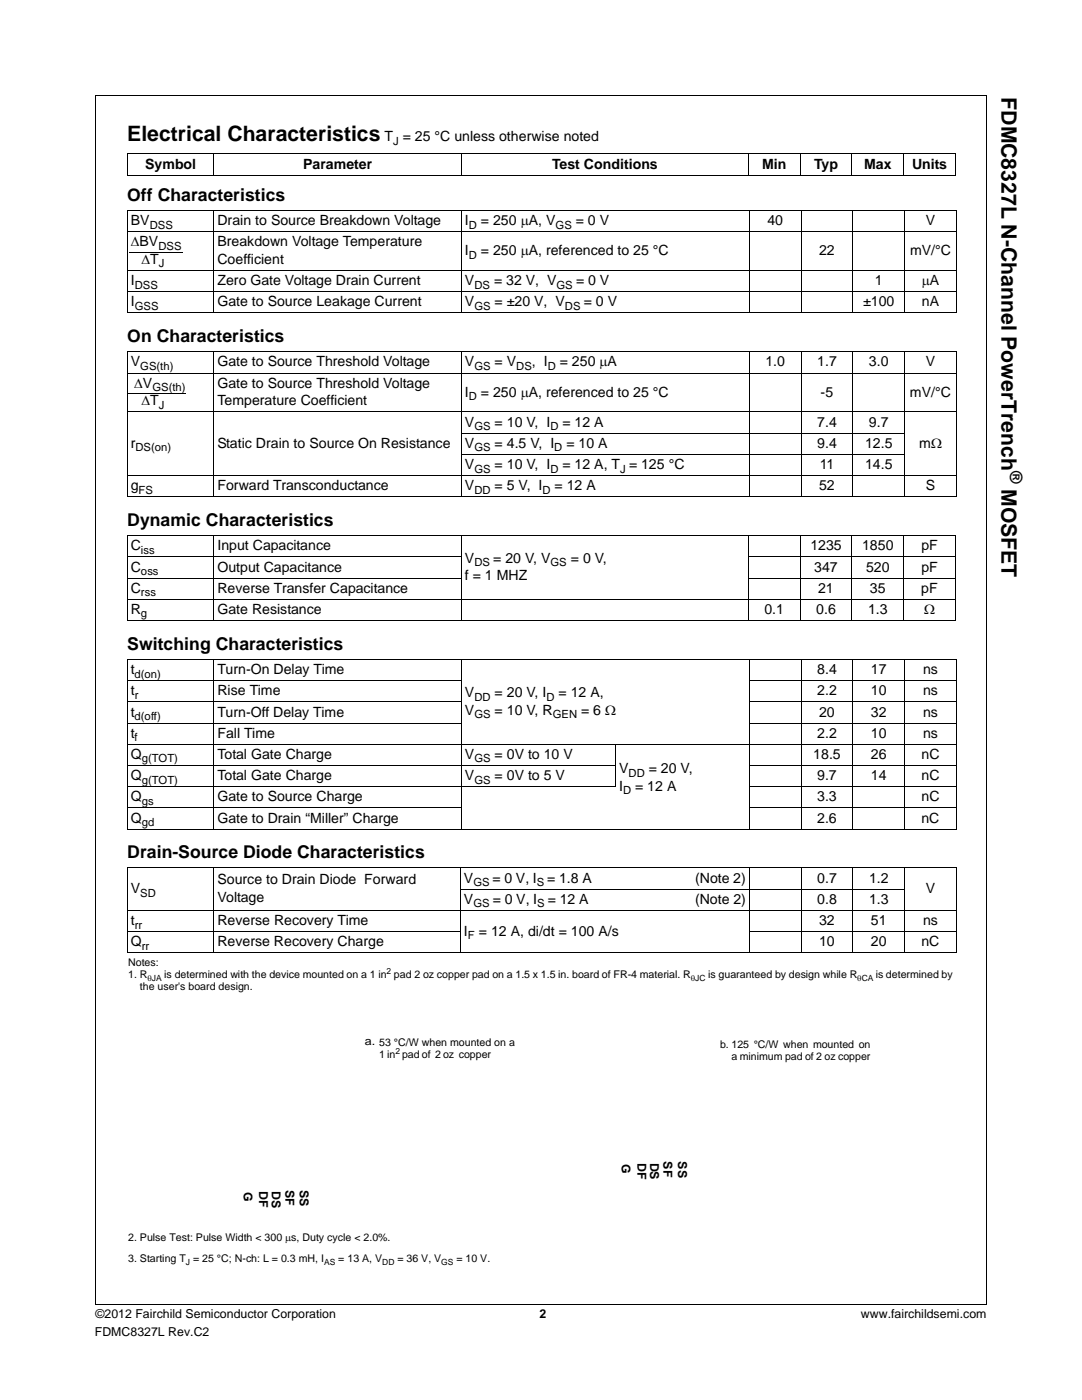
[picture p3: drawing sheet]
<svg xmlns="http://www.w3.org/2000/svg" width="216mm" height="279mm" viewBox="0 0 216 279" stroke-linecap="round" stroke-linejoin="round" font-family="sans-serif">
<defs><g id="words">
<g font-size="4.2">
<text x="199.9" y="19.4" transform="rotate(90 199.9 19.4)">FDMC8327L N-Channel PowerTrench</text>
<text x="25.4" y="28.2">Electrical Characteristics</text>
<text x="199.9" y="97.6" transform="rotate(90 199.9 97.6)">MOSFET</text>
</g>
<g font-size="3.5">
<text x="25.4" y="40.1">Off Characteristics</text>
<text x="25.4" y="68.3">On Characteristics</text>
<text x="25.4" y="105">Dynamic Characteristics</text>
<text x="25.4" y="129.7">Switching Characteristics</text>
<text x="25.4" y="171.3">Drain-Source Diode Characteristics</text>
</g>
<text font-size="3.4" x="201.5" y="93.9" transform="rotate(90 201.5 93.9)">®</text>
<g font-size="2.8">
<text x="76.8" y="28.2">T = 25 °C unless otherwise noted</text>
<text x="29" y="33.8">Symbol</text>
<text x="60.5" y="33.8">Parameter</text>
<text x="110.1" y="33.8">Test Conditions</text>
<text x="152.1" y="33.8">Min</text>
<text x="162.4" y="33.8">Typ</text>
<text x="172.4" y="33.8">Max</text>
<text x="182" y="33.8">Units</text>
<text x="26.1" y="44.9">BV</text>
<text x="43.4" y="44.9">Drain to Source Breakdown Voltage</text>
<text x="92.8" y="44.9">I</text>
<text x="96" y="44.9">= 250 μA, V</text>
<text x="114.9" y="44.9">= 0 V</text>
<text x="153.1" y="44.9">40</text>
<text x="184.7" y="44.9">V</text>
<text x="26.1" y="49.1">ΔBV</text>
<text x="28.2" y="52.7">ΔT</text>
<text x="43.4" y="49.1">Breakdown Voltage Temperature</text>
<text x="43.4" y="52.7">Coefficient</text>
<text x="92.8" y="50.9">I</text>
<text x="96" y="50.9">= 250 μA, referenced to 25 °C</text>
<text x="163.4" y="50.9">22</text>
<text x="181.6" y="50.9">mV/°C</text>
<text x="26.1" y="56.9">I</text>
<text x="43.4" y="56.9">Zero Gate Voltage Drain Current</text>
<text x="92.8" y="56.9">V</text>
<text x="98.6" y="56.9">= 32 V, V</text>
<text x="114.9" y="56.9">= 0 V</text>
<text x="174.6" y="56.9">1</text>
<text x="183.9" y="56.9">μA</text>
<text x="26.1" y="61.2">I</text>
<text x="43.4" y="61.2">Gate to Source Leakage Current</text>
<text x="92.8" y="61.2">V</text>
<text x="98.7" y="61.2">= ±20 V, V</text>
<text x="116.5" y="61.2">= 0 V</text>
<text x="172.2" y="61.2">±100</text>
<text x="184" y="61.2">nA</text>
<text x="26.1" y="73.1">V</text>
<text x="26.8" y="77.4">ΔV</text>
<text x="43.4" y="73.1">Gate to Source Threshold Voltage</text>
<text x="43.4" y="77.4">Gate to Source Threshold Voltage</text>
<text x="92.8" y="73.1">V</text>
<text x="98.7" y="73.1">= V</text>
<text x="106.2" y="73.1">, I</text>
<text x="111.7" y="73.1">= 250 μA</text>
<text x="152.7" y="73.1">1.0</text>
<text x="163.1" y="73.1">1.7</text>
<text x="173.4" y="73.1">3.0</text>
<text x="184.7" y="73.1">V</text>
<text x="28.2" y="80.9">ΔT</text>
<text x="43.4" y="80.9">Temperature Coefficient</text>
<text x="92.8" y="79.1">I</text>
<text x="96" y="79.1">= 250 μA, referenced to 25 °C</text>
<text x="163.7" y="79.1">-5</text>
<text x="181.6" y="79.1">mV/°C</text>
<text x="26.1" y="89.4">r</text>
<text x="43.4" y="89.4">Static Drain to Source On Resistance</text>
<text x="92.8" y="89.4">V</text>
<text x="92.8" y="85.1">V</text>
<text x="98.7" y="85.1">= 10 V, I</text>
<text x="98.7" y="89.4">= 4.5 V, I</text>
<text x="112.2" y="85.1">= 12 A</text>
<text x="113" y="89.4">= 10 A</text>
<text x="163.1" y="89.4">9.4</text>
<text x="163.1" y="85.1">7.4</text>
<text x="172.6" y="89.4">12.5</text>
<text x="173.4" y="85.1">9.7</text>
<text x="183.4" y="89.4">mΩ</text>
<text x="92.8" y="93.6">V</text>
<text x="98.7" y="93.6">= 10 V, I</text>
<text x="112.2" y="93.6">= 12 A, T = 125 °C</text>
<text x="163.6" y="93.6">11</text>
<text x="172.6" y="93.6">14.5</text>
<text x="26.1" y="97.8">g</text>
<text x="43.4" y="97.8">Forward Transconductance</text>
<text x="92.8" y="97.8">V</text>
<text x="98.7" y="97.8">= 5 V, I</text>
<text x="110.7" y="97.8">= 12 A</text>
<text x="163.5" y="97.8">52</text>
<text x="184.7" y="97.8">S</text>
<text x="26.1" y="109.8">C</text>
<text x="43.4" y="109.8">Input Capacitance</text>
<text x="92.8" y="112.3">V</text>
<text x="98.4" y="112.3">= 20 V, V</text>
<text x="113.9" y="112.3">= 0 V,</text>
<text x="161.7" y="109.8">1235</text>
<text x="172" y="109.8">1850</text>
<text x="183.9" y="109.8">pF</text>
<text x="26.1" y="114.1">C</text>
<text x="26.1" y="118.3">C</text>
<text x="43.4" y="114.1">Output Capacitance</text>
<text x="43.4" y="118.3">Reverse Transfer Capacitance</text>
<text x="92.8" y="115.8">f = 1 MHZ</text>
<text x="162.5" y="114.1">347</text>
<text x="163.2" y="118.3">21</text>
<text x="172.8" y="114.1">520</text>
<text x="173.6" y="118.3">35</text>
<text x="183.8" y="118.3">pF</text>
<text x="183.9" y="114.1">pF</text>
<text x="26.1" y="122.5">R</text>
<text x="43.4" y="122.5">Gate Resistance</text>
<text x="152.5" y="122.5">0.1</text>
<text x="162.9" y="122.5">0.6</text>
<text x="173.2" y="122.5">1.3</text>
<text x="184.4" y="122.5">Ω</text>
<text x="26.1" y="134.5">t</text>
<text x="43.4" y="134.5">Turn-On Delay Time</text>
<text x="163.1" y="134.5">8.4</text>
<text x="173.8" y="134.5">17</text>
<text x="184.2" y="134.5">ns</text>
<text x="26.1" y="143">t</text>
<text x="26.1" y="138.8">t</text>
<text x="43.4" y="138.8">Rise Time</text>
<text x="43.4" y="143">Turn-Off Delay Time</text>
<text x="92.8" y="142.6">V</text>
<text x="92.8" y="139.1">V</text>
<text x="98.7" y="139.1">= 20 V, I</text>
<text x="98.7" y="142.6">= 10 V, R</text>
<text x="111.4" y="139.1">= 12 A,</text>
<text x="116" y="142.6">= 6 Ω</text>
<text x="163.1" y="138.8">2.2</text>
<text x="163.4" y="143">20</text>
<text x="173.8" y="143">32</text>
<text x="173.8" y="138.8">10</text>
<text x="184.2" y="143">ns</text>
<text x="184.2" y="138.8">ns</text>
<text x="26.1" y="147.2">t</text>
<text x="43.4" y="147.2">Fall Time</text>
<text x="163.1" y="147.2">2.2</text>
<text x="173.8" y="147.2">10</text>
<text x="184.2" y="147.2">ns</text>
<text x="26.1" y="151.5">Q</text>
<text x="26.1" y="155.7">Q</text>
<text x="43.4" y="151.5">Total Gate Charge</text>
<text x="43.4" y="155.7">Total Gate Charge</text>
<text x="92.8" y="151.5">V</text>
<text x="92.8" y="155.7">V</text>
<text x="98.7" y="151.5">= 0V to 10 V</text>
<text x="98.7" y="155.7">= 0V to 5 V</text>
<text x="123.5" y="154.3">V</text>
<text x="129.5" y="154.3">= 20 V,</text>
<text x="162.3" y="151.5">18.5</text>
<text x="163.1" y="155.7">9.7</text>
<text x="173.8" y="155.7">14</text>
<text x="173.8" y="151.5">26</text>
<text x="183.9" y="151.5">nC</text>
<text x="183.9" y="155.7">nC</text>
<text x="26.1" y="159.9">Q</text>
<text x="43.4" y="159.9">Gate to Source Charge</text>
<text x="123.5" y="157.8">I</text>
<text x="126.7" y="157.8">= 12 A</text>
<text x="163.1" y="159.9">3.3</text>
<text x="183.9" y="159.9">nC</text>
<text x="26.1" y="164.2">Q</text>
<text x="43.4" y="164.2">Gate to Drain “Miller” Charge</text>
<text x="163.1" y="164.2">2.6</text>
<text x="183.9" y="164.2">nC</text>
<text x="26.1" y="178.3">V</text>
<text x="43.4" y="176.5">Source to Drain Diode Forward</text>
<text x="92.6" y="176.1">V</text>
<text x="98.3" y="176.1">= 0 V, I</text>
<text x="109.2" y="176.1">= 1.8 A</text>
<text x="138.7" y="176.1">(Note 2)</text>
<text x="163.1" y="176.1">0.7</text>
<text x="173.4" y="176.1">1.2</text>
<text x="184.7" y="178.3">V</text>
<text x="26.1" y="184.6">t</text>
<text x="43.4" y="180">Voltage</text>
<text x="43.4" y="184.6">Reverse Recovery Time</text>
<text x="92.6" y="180.4">V</text>
<text x="98.3" y="180.4">= 0 V, I</text>
<text x="109.3" y="180.4">= 12 A</text>
<text x="138.7" y="180.4">(Note 2)</text>
<text x="163.1" y="180.4">0.8</text>
<text x="163.4" y="184.6">32</text>
<text x="173.4" y="180.4">1.3</text>
<text x="173.8" y="184.6">51</text>
<text x="184.2" y="184.6">ns</text>
<text x="26.1" y="188.8">Q</text>
<text x="43.4" y="188.8">Reverse Recovery Charge</text>
<text x="92.6" y="186.7">I</text>
<text x="95.6" y="186.7">= 12 A, di/dt = 100 A/s</text>
<text x="163.4" y="188.8">10</text>
<text x="173.8" y="188.8">20</text>
<text x="183.9" y="188.8">nC</text>
</g>
<g font-size="2.5">
<text x="124.1" y="232.2" transform="rotate(90 124.1 232.2)">G</text>
<text x="127.2" y="232" transform="rotate(90 127.2 232)">DF</text>
<text x="129.7" y="232" transform="rotate(90 129.7 232)">DS</text>
<text x="132.4" y="231.8" transform="rotate(90 132.4 231.8)">SF</text>
<text x="135.3" y="231.8" transform="rotate(90 135.3 231.8)">SS</text>
<text x="48.6" y="237.9" transform="rotate(90 48.6 237.9)">G</text>
<text x="51.7" y="237.7" transform="rotate(90 51.7 237.7)">DF</text>
<text x="54.2" y="237.7" transform="rotate(90 54.2 237.7)">DS</text>
<text x="56.9" y="237.4" transform="rotate(90 56.9 237.4)">SF</text>
<text x="59.8" y="237.4" transform="rotate(90 59.8 237.4)">SS</text>
<text x="19" y="263">©2012 Fairchild Semiconductor Corporation</text>
<text x="107.7" y="263">2</text>
<text x="171.8" y="263">www.fairchildsemi.com</text>
<text x="18.9" y="266.7">FDMC8327L Rev.C2</text>
</g>
<text font-size="2.3" x="72.8" y="208.5">a. 53 °C/W when mounted on a</text>
<g font-size="2.2">
<text x="78.5" y="28.9">J</text>
<text x="29.9" y="45.6">DSS</text>
<text x="93.6" y="45.6">D</text>
<text x="110.8" y="45.6">GS</text>
<text x="31.6" y="49.8">DSS</text>
<text x="31.7" y="53.4">J</text>
<text x="93.6" y="51.6">D</text>
<text x="26.9" y="57.6">DSS</text>
<text x="94.7" y="57.6">DS</text>
<text x="111" y="57.6">GS</text>
<text x="26.9" y="61.8">GSS</text>
<text x="94.7" y="61.8">GS</text>
<text x="112.7" y="61.8">DS</text>
<text x="28" y="73.9">GS(th)</text>
<text x="94.7" y="73.9">GS</text>
<text x="103" y="73.9">DS</text>
<text x="109.3" y="73.9">D</text>
<text x="30.4" y="78.1">GS(th)</text>
<text x="31.7" y="81.6">J</text>
<text x="93.6" y="79.8">D</text>
<text x="94.7" y="85.8">GS</text>
<text x="109.8" y="85.8">D</text>
<text x="27.1" y="90.1">DS(on)</text>
<text x="94.7" y="90.1">GS</text>
<text x="94.7" y="94.3">GS</text>
<text x="109.8" y="94.3">D</text>
<text x="110.6" y="90.1">D</text>
<text x="123.8" y="94.3">J</text>
<text x="27.7" y="98.5">FS</text>
<text x="94.7" y="98.5">DD</text>
<text x="108.2" y="98.5">D</text>
<text x="28.1" y="110.5">iss</text>
<text x="94.7" y="113">DS</text>
<text x="109.9" y="113">GS</text>
<text x="28.1" y="114.8">oss</text>
<text x="28.1" y="119">rss</text>
<text x="28.1" y="123.2">g</text>
<text x="26.9" y="135.2">d(on)</text>
<text x="26.9" y="143.7">d(off)</text>
<text x="26.9" y="139.5">r</text>
<text x="94.7" y="139.8">DD</text>
<text x="94.7" y="143.3">GS</text>
<text x="109" y="139.8">D</text>
<text x="110.3" y="143.3">GEN</text>
<text x="26.9" y="147.9">f</text>
<text x="28.3" y="152.2">g(TOT)</text>
<text x="94.7" y="152.2">GS</text>
<text x="125.4" y="155">DD</text>
<text x="28.3" y="156.4">g(TOT)</text>
<text x="28.3" y="160.6">gs</text>
<text x="94.7" y="156.4">GS</text>
<text x="124.3" y="158.5">D</text>
<text x="28.3" y="164.9">gd</text>
<text x="28" y="179">SD</text>
<text x="94.5" y="176.9">GS</text>
<text x="107.1" y="176.9">S</text>
<text x="26.9" y="185.3">rr</text>
<text x="94.5" y="181.1">GS</text>
<text x="107.2" y="181.1">S</text>
<text x="28.3" y="189.6">rr</text>
<text x="93.4" y="187.5">F</text>
</g>
<g font-size="2.1">
<text x="25.6" y="192.7">Notes:</text>
<text x="25.6" y="195.2">1. R</text>
<text x="27.9" y="197.7">the user's board design.</text>
<text x="32.8" y="195.2">is determined with the device mounted on a 1 in pad 2 oz copper pad on a 1.5 x 1.5 in. board of FR-4 material. R</text>
<text x="141.3" y="195.2">is guaranteed by design while R</text>
<text x="174.7" y="195.2">is determined by</text>
<text x="143.7" y="209.1">b. 125 °C/W when mounted on</text>
<text x="75.7" y="211.2">1 in pad of 2 oz copper</text>
<text x="145.9" y="211.6">a minimum pad of 2 oz copper</text>
<text x="25.6" y="247.7">2. Pulse Test: Pulse Width &lt; 300 μs, Duty cycle &lt; 2.0%.</text>
<text x="25.6" y="251.9">3. Starting T = 25 °C; N-ch: L = 0.3 mH, I</text>
<text x="67.5" y="251.9">= 13 A, V</text>
<text x="79.3" y="251.9">= 36 V, V</text>
<text x="91.1" y="251.9">= 10 V.</text>
</g>
<g font-size="1.7">
<text x="29.4" y="195.7">θJA</text>
<text x="77.2" y="194.4">2</text>
<text x="137.8" y="195.7">θJC</text>
<text x="171.1" y="195.7">θCA</text>
<text x="78.9" y="210.3">2</text>
<text x="37.1" y="252.5">J</text>
<text x="64.7" y="252.5">AS</text>
<text x="76.3" y="252.5">DD</text>
<text x="88.1" y="252.5">GS</text>
</g>
</g></defs>
<g fill="none" stroke="#000" stroke-width=".2">
<path d="M19 19v241.3M19 19.1h177.9M196.8 19.1v241.3M25.4 30.7h165.3M25.4 34.9h165.3M25.4 30.7v4.2M42.7 30.6v4.4M92.1 30.6v4.4M149.3 30.6v4.4M159.7 30.6v4.4M170 30.6v4.4M180.3 30.6v4.4"/>
<path d="M190.7 30.7v4.2M25.4 42h165.5M25.4 46.2h165.5M25.4 54h165.5M25.4 58.2h165.5M25.4 42v20.4M25.9 50.5h10.7M42.7 41.9v20.6M92.1 41.9v20.6M149.5 41.9v20.6M159.9 41.9v20.6M170.2 41.9v20.6"/>
<path d="M180.5 41.9v20.6M190.8 42v20.4M25.4 62.4h165.5M25.4 70.2h165.5M25.4 74.4h165.5M25.4 70.3v28.8M25.7 78.6h11.4M42.7 70.1v29.1M92.1 70.1v29.1M149.5 70.1v29.1M159.9 70.1v29.1M170.2 70.1v29.1"/>
<path d="M180.5 70.1v29.1M190.8 70.3v28.8M25.4 82.2h165.5M25.4 94.9h165.5M25.4 99.1h165.5M92 86.4h88.6M92 90.7h88.6M25.4 106.9h165.3M25.4 111.1h66.7M25.4 115.4h66.7M25.4 119.6h165.3M25.4 106.9v16.9"/>
<path d="M42.7 106.8v17.1M92.1 106.8v17.1M149.3 111.1h41.4M149.3 115.4h41.4M149.3 106.8v17.1M159.7 106.8v17.1M170 106.8v17.1M180.3 106.8v17.1M190.7 106.9v16.9M25.4 123.8h165.3M25.4 131.6h165.5M25.4 135.8h66.7"/>
<path d="M25.4 131.6v33.8M42.7 131.6v33.9M92.1 131.6v33.9M149.5 135.8h41.4M149.5 131.6v33.9M159.9 131.6v33.9M170.2 131.6v33.9M180.5 131.6v33.9M190.8 131.6v33.8M25.4 140.1h66.7M25.4 144.3h66.7M25.4 148.5h165.5"/>
<path d="M25.4 152.8h97.5M25.4 157h97.5M122.8 148.5v8.5M149.5 140.1h41.4M149.5 144.3h41.4M149.5 152.8h41.4M149.5 157h41.4M25.4 161.2h66.7M25.4 165.5h165.5M25.4 173.2h165.5M25.4 173.2v16.9M42.7 173.2v17"/>
<path d="M91.8 177.4h88.8M91.9 173.2v17M149.5 161.2h41.4M149.5 173.2v17M159.9 173.2v17M170.2 173.2v17M180.5 173.2v17M190.8 173.2v16.9M25.4 181.7h165.5M25.4 185.9h66.5M25.4 190.1h165.5M149.5 185.9h41.4"/>
<path d="M19 260.3h177.8"/>
</g>
<path d="M25.8 50.4l.1 .1zM25.6 78.5l.1 .2z" fill="#000"/>
<g fill="#fff">
<path d="M41.6 201.9h28.5v34.8h-28.5z"/>
<path d="M123.6 203.4h14.7v27.7h-14.7z"/>
</g>
<use href="#words"/>
</svg>
